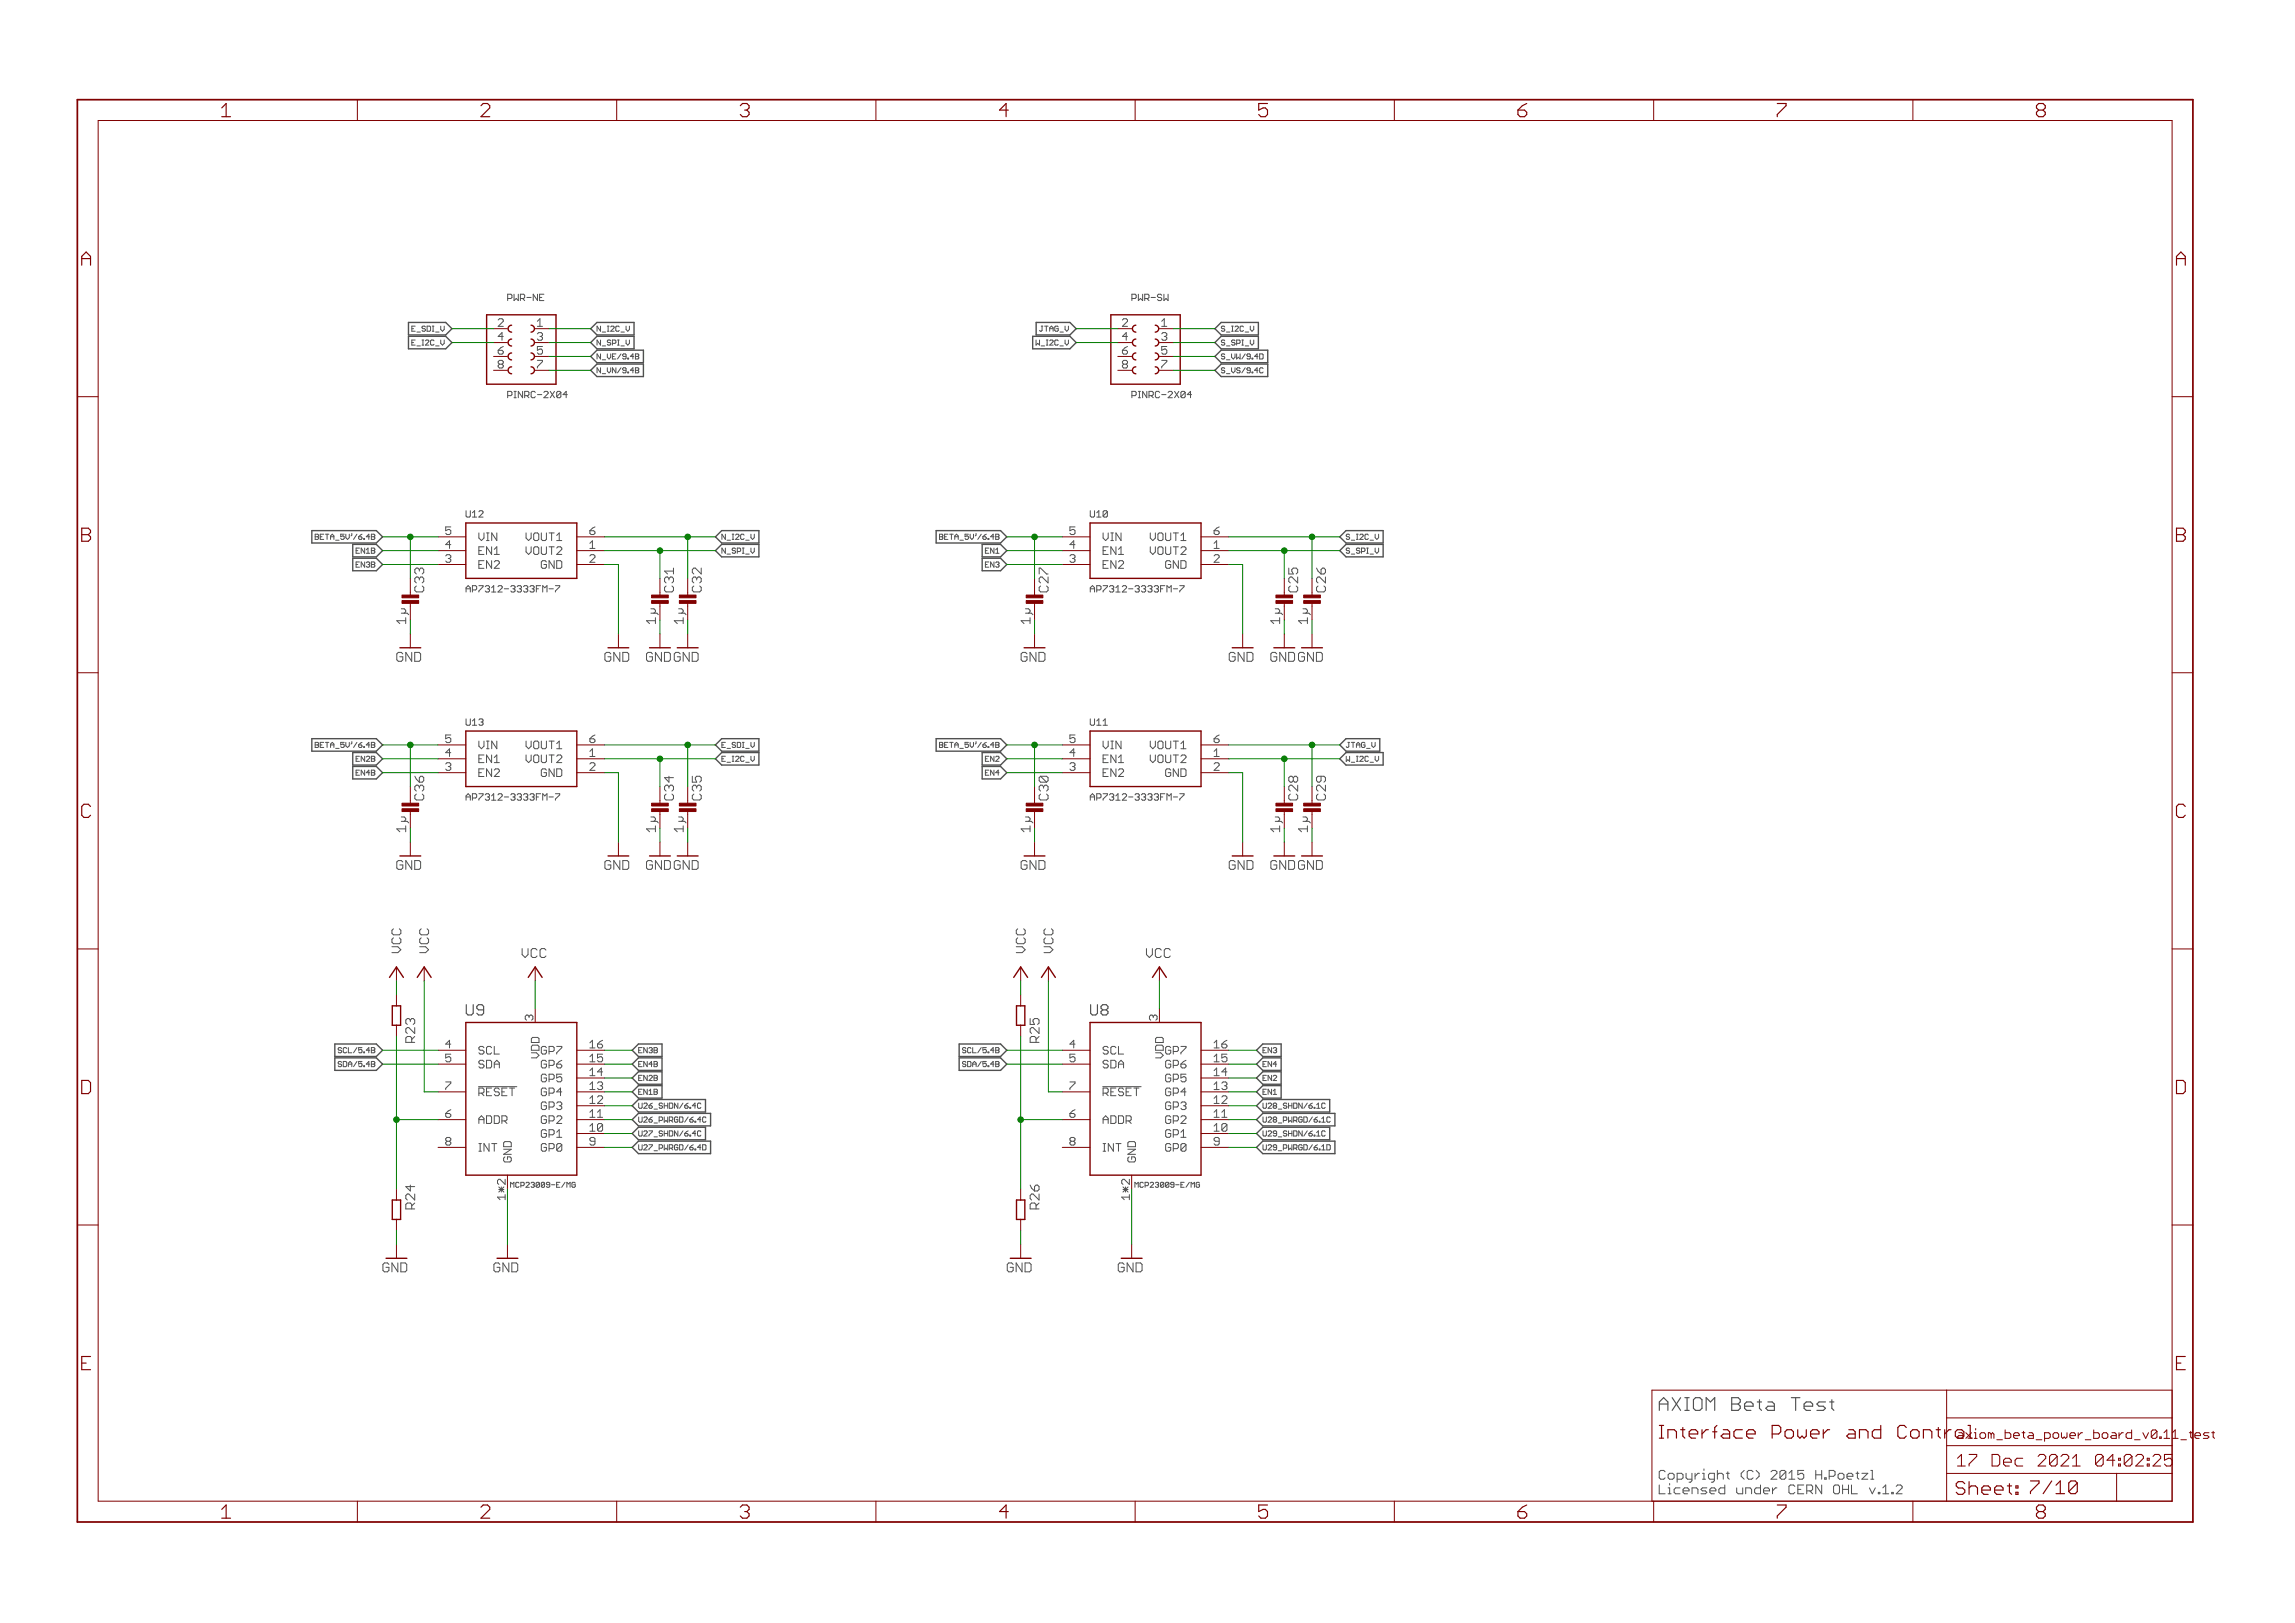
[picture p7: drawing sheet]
<svg xmlns="http://www.w3.org/2000/svg" width="420mm" height="297mm" viewBox="0 0 420 297" stroke-linecap="round" stroke-linejoin="round" font-family="sans-serif">
<defs><g id="words">
<g font-size="3.7" fill="#800000">
<text x="42" y="21.4">1</text>
<text x="89.5" y="21.4">2</text>
<text x="137" y="21.4">3</text>
<text x="184.4" y="21.4">4</text>
<text x="231.9" y="21.4">5</text>
<text x="279.3" y="21.4">6</text>
<text x="326.8" y="21.4">7</text>
<text x="374.3" y="21.4">8</text>
<text x="16.3" y="48.6">A</text>
<text x="399.8" y="48.6">A</text>
<text x="16.3" y="99.2">B</text>
<text x="399.8" y="99.2">B</text>
<text x="16.3" y="149.7">C</text>
<text x="399.8" y="149.7">C</text>
<text x="16.1" y="200.2">D</text>
<text x="399.6" y="200.2">D</text>
<text x="42" y="277.9">1</text>
<text x="89.5" y="277.9">2</text>
<text x="137" y="277.9">3</text>
<text x="184.4" y="277.9">4</text>
<text x="231.9" y="277.9">5</text>
<text x="279.3" y="277.9">6</text>
<text x="326.8" y="277.9">7</text>
<text x="374.3" y="277.9">8</text>
</g>
<text font-size="3.6" fill="#505050" x="305.2" y="258.2">AXIOM Beta Test</text>
<g font-size="3.6" fill="#800000">
<text x="305.2" y="263.3">Interface Power and Control</text>
<text x="359.5" y="273.6">Sheet: 7/10</text>
</g>
<g font-size="3.2" fill="#800000">
<text x="359.8" y="268.4">17 Dec 2021</text>
<text x="381.4" y="268.4">04:02:26</text>
</g>
<g font-size="2.9" fill="#505050">
<text x="86.8" y="185.9">U9</text>
<text x="201.1" y="185.9">U8</text>
</g>
<g font-size="2.5" fill="#505050">
<text x="79.2" y="108.4" transform="rotate(-90 79.2 108.4)">C33</text>
<text x="124.9" y="108.4" transform="rotate(-90 124.9 108.4)">C31</text>
<text x="130" y="108.4" transform="rotate(-90 130 108.4)">C32</text>
<text x="193.4" y="108.4" transform="rotate(-90 193.4 108.4)">C27</text>
<text x="239.2" y="108.4" transform="rotate(-90 239.2 108.4)">C25</text>
<text x="244.2" y="108.4" transform="rotate(-90 244.2 108.4)">C26</text>
<text x="74.1" y="121.1">GND</text>
<text x="112.2" y="121.1">GND</text>
<text x="188.4" y="121.1">GND</text>
<text x="226.5" y="121.1">GND</text>
<text x="79.2" y="146.5" transform="rotate(-90 79.2 146.5)">C36</text>
<text x="124.9" y="146.5" transform="rotate(-90 124.9 146.5)">C34</text>
<text x="130" y="146.5" transform="rotate(-90 130 146.5)">C35</text>
<text x="193.4" y="146.5" transform="rotate(-90 193.4 146.5)">C30</text>
<text x="239.2" y="146.5" transform="rotate(-90 239.2 146.5)">C28</text>
<text x="244.2" y="146.5" transform="rotate(-90 244.2 146.5)">C29</text>
<text x="74.1" y="159.2">GND</text>
<text x="112.2" y="159.2">GND</text>
<text x="188.4" y="159.2">GND</text>
<text x="226.5" y="159.2">GND</text>
<text x="75" y="174.4" transform="rotate(-90 75 174.4)">VCC</text>
<text x="80" y="174.4" transform="rotate(-90 80 174.4)">VCC</text>
<text x="96.9" y="175.3">VCC</text>
<text x="189.3" y="174.4" transform="rotate(-90 189.3 174.4)">VCC</text>
<text x="194.3" y="174.4" transform="rotate(-90 194.3 174.4)">VCC</text>
<text x="211.2" y="175.3">VCC</text>
<text x="77.5" y="190.9" transform="rotate(-90 77.5 190.9)">R23</text>
<text x="191.8" y="190.9" transform="rotate(-90 191.8 190.9)">R25</text>
<text x="77.5" y="221.3" transform="rotate(-90 77.5 221.3)">R24</text>
<text x="191.8" y="221.3" transform="rotate(-90 191.8 221.3)">R26</text>
<text x="71.5" y="232.8">GND</text>
<text x="91.9" y="232.8">GND</text>
<text x="185.8" y="232.8">GND</text>
<text x="206.1" y="232.8">GND</text>
<text x="305.2" y="270.8">Copyright (C) 2015 H.Poetzl</text>
<text x="305.2" y="273.5">Licensed under CERN OHL v.1.2</text>
</g>
<g font-size="2.5" fill="#800000">
<text x="75.9" y="114.1" transform="rotate(-90 75.9 114.1)">1µ</text>
<text x="121.6" y="114.1" transform="rotate(-90 121.6 114.1)">1µ</text>
<text x="126.6" y="114.1" transform="rotate(-90 126.6 114.1)">1µ</text>
<text x="190.1" y="114.1" transform="rotate(-90 190.1 114.1)">1µ</text>
<text x="235.9" y="114.1" transform="rotate(-90 235.9 114.1)">1µ</text>
<text x="240.9" y="114.1" transform="rotate(-90 240.9 114.1)">1µ</text>
<text x="119.8" y="121.1">GNDGND</text>
<text x="234.1" y="121.1">GNDGND</text>
<text x="75.9" y="152.2" transform="rotate(-90 75.9 152.2)">1µ</text>
<text x="121.6" y="152.2" transform="rotate(-90 121.6 152.2)">1µ</text>
<text x="126.6" y="152.2" transform="rotate(-90 126.6 152.2)">1µ</text>
<text x="190.1" y="152.2" transform="rotate(-90 190.1 152.2)">1µ</text>
<text x="235.9" y="152.2" transform="rotate(-90 235.9 152.2)">1µ</text>
<text x="240.9" y="152.2" transform="rotate(-90 240.9 152.2)">1µ</text>
<text x="119.8" y="159.2">GNDGND</text>
<text x="234.1" y="159.2">GNDGND</text>
</g>
<g font-size="2.3" fill="#800000">
<text x="359.8" y="263.3">axiom_beta_power_board_v0.11</text>
<text x="397.8" y="263.3">_test</text>
</g>
<g font-size="2.1" fill="#505050">
<text x="92.7" y="59.8">2</text>
<text x="207" y="59.8">2</text>
<text x="92.7" y="64.9">6</text>
<text x="207" y="64.9">6</text>
<text x="92.7" y="67.4">8</text>
<text x="99.8" y="67.4">7</text>
<text x="207" y="67.4">8</text>
<text x="214.1" y="67.4">7</text>
<text x="89.1" y="99">VIN</text>
<text x="89.1" y="101.5">EN1</text>
<text x="97.4" y="99">VOUT1</text>
<text x="97.4" y="101.5">VOUT2</text>
<text x="203.4" y="99">VIN</text>
<text x="203.4" y="101.5">EN1</text>
<text x="211.7" y="99">VOUT1</text>
<text x="211.7" y="101.5">VOUT2</text>
<text x="89.1" y="104.1">EN2</text>
<text x="99.8" y="104.1">GND</text>
<text x="203.4" y="104.1">EN2</text>
<text x="214.1" y="104.1">GND</text>
<text x="89.1" y="137.1">VIN</text>
<text x="97.4" y="137.1">VOUT1</text>
<text x="203.4" y="137.1">VIN</text>
<text x="211.7" y="137.1">VOUT1</text>
<text x="89.1" y="139.6">EN1</text>
<text x="89.1" y="142.2">EN2</text>
<text x="97.4" y="139.6">VOUT2</text>
<text x="99.8" y="142.2">GND</text>
<text x="203.4" y="139.6">EN1</text>
<text x="203.4" y="142.2">EN2</text>
<text x="211.7" y="139.6">VOUT2</text>
<text x="214.1" y="142.2">GND</text>
<text x="99.1" y="186.8" transform="rotate(-90 99.1 186.8)">3</text>
<text x="109.4" y="191.9">16</text>
<text x="213.4" y="186.8" transform="rotate(-90 213.4 186.8)">3</text>
<text x="223.7" y="191.9">16</text>
<text x="89.1" y="193">SCL</text>
<text x="89.1" y="195.5">SDA</text>
<text x="100.2" y="194.2" transform="rotate(-90 100.2 194.2)">VDD</text>
<text x="100.5" y="195.5">GP6</text>
<text x="100.5" y="193">GP7</text>
<text x="109.4" y="196.9">14</text>
<text x="109.4" y="194.4">15</text>
<text x="203.4" y="193">SCL</text>
<text x="203.4" y="195.5">SDA</text>
<text x="214.5" y="194.2" transform="rotate(-90 214.5 194.2)">VDD</text>
<text x="214.7" y="195.5">GP6</text>
<text x="214.7" y="193">GP7</text>
<text x="223.7" y="196.9">14</text>
<text x="223.7" y="194.4">15</text>
<text x="89.1" y="200.6">RESET</text>
<text x="100.5" y="203.1">GP3</text>
<text x="100.5" y="200.6">GP4</text>
<text x="100.5" y="198">GP5</text>
<text x="109.4" y="202">12</text>
<text x="109.4" y="199.5">13</text>
<text x="203.4" y="200.6">RESET</text>
<text x="214.7" y="203.1">GP3</text>
<text x="214.7" y="200.6">GP4</text>
<text x="214.7" y="198">GP5</text>
<text x="223.7" y="202">12</text>
<text x="223.7" y="199.5">13</text>
<text x="89.1" y="205.7">ADDR</text>
<text x="100.5" y="208.2">GP1</text>
<text x="100.5" y="205.7">GP2</text>
<text x="109.4" y="207.1">10</text>
<text x="109.4" y="204.6">11</text>
<text x="203.4" y="205.7">ADDR</text>
<text x="214.7" y="208.2">GP1</text>
<text x="214.7" y="205.7">GP2</text>
<text x="223.7" y="207.1">10</text>
<text x="223.7" y="204.6">11</text>
<text x="89.1" y="210.7">INT</text>
<text x="95.2" y="212.7" transform="rotate(-90 95.2 212.7)">GND</text>
<text x="100.5" y="210.7">GP0</text>
<text x="203.4" y="210.7">INT</text>
<text x="209.4" y="212.7" transform="rotate(-90 209.4 212.7)">GND</text>
<text x="214.7" y="210.7">GP0</text>
</g>
<g font-size="2.1" fill="#800000">
<text x="94" y="219.2" transform="rotate(-90 94 219.2)">1*2</text>
<text x="208.3" y="219.2" transform="rotate(-90 208.3 219.2)">1*2</text>
</g>
<g font-size="1.8" fill="#505050">
<text x="94.4" y="55.1">PWR-NE</text>
<text x="208.7" y="55.1">PWR-SW</text>
<text x="94.4" y="72.8">PINRC-2X04</text>
<text x="208.7" y="72.8">PINRC-2X04</text>
<text x="86.8" y="94.7">U12</text>
<text x="201.1" y="94.7">U10</text>
<text x="86.8" y="108.4">AP7312-3333FM-7</text>
<text x="201.1" y="108.4">AP7312-3333FM-7</text>
<text x="86.8" y="132.8">U13</text>
<text x="201.1" y="132.8">U11</text>
<text x="86.8" y="146.5">AP7312-3333FM-7</text>
<text x="201.1" y="146.5">AP7312-3333FM-7</text>
</g>
<g font-size="1.4" fill="#505050">
<text x="77.4" y="60.7">E_SDI_V</text>
<text x="77.5" y="63.2">E_I2C_V</text>
<text x="110.8" y="65.7">N_VE/9.4B</text>
<text x="110.8" y="63.2">N_SPI_V</text>
<text x="110.8" y="60.7">N_I2C_V</text>
<text x="191.2" y="63.2">W_I2C_V</text>
<text x="192.3" y="60.7">JTAG_V</text>
<text x="225.1" y="65.7">S_VW/9.4D</text>
<text x="225.1" y="63.2">S_SPI_V</text>
<text x="225.1" y="60.7">S_I2C_V</text>
<text x="110.8" y="68.3">N_VN/9.4B</text>
<text x="225.1" y="68.3">S_VS/9.4C</text>
<text x="60" y="98.8">BETA_5V'/6.4B</text>
<text x="66.6" y="101.3">EN1B</text>
<text x="133.6" y="101.3">N_SPI_V</text>
<text x="133.6" y="98.8">N_I2C_V</text>
<text x="174.3" y="98.8">BETA_5V'/6.4B</text>
<text x="181.8" y="101.3">EN1</text>
<text x="247.9" y="101.3">S_SPI_V</text>
<text x="247.9" y="98.8">S_I2C_V</text>
<text x="66.6" y="103.8">EN3B</text>
<text x="181.8" y="103.8">EN3</text>
<text x="60" y="136.8">BETA_5V'/6.4B</text>
<text x="133.6" y="136.8">E_SDI_V</text>
<text x="174.3" y="136.8">BETA_5V'/6.4B</text>
<text x="247.9" y="136.8">JTAG_V</text>
<text x="66.6" y="141.9">EN4B</text>
<text x="66.6" y="139.4">EN2B</text>
<text x="133.6" y="139.4">E_I2C_V</text>
<text x="181.8" y="141.9">EN4</text>
<text x="181.8" y="139.4">EN2</text>
<text x="247.9" y="139.4">W_I2C_V</text>
<text x="63.7" y="195.3">SDA/5.4B</text>
<text x="64" y="192.7">SCL/5.4B</text>
<text x="118.4" y="192.7">EN3</text>
<text x="118.4" y="195.3">EN4</text>
<text x="118.4" y="197.8">EN2</text>
<text x="178" y="195.3">SDA/5.4B</text>
<text x="178.3" y="192.7">SCL/5.4B</text>
<text x="232.7" y="192.7">EN</text>
<text x="232.7" y="195.3">EN</text>
<text x="232.7" y="197.8">EN</text>
<text x="118.4" y="200.3">EN1</text>
<text x="118.4" y="202.9">U26_SHDN/6.4C</text>
<text x="232.7" y="200.3">EN</text>
<text x="232.7" y="202.9">U28_SHDN/6.1C</text>
<text x="118.4" y="208">U27_SHDN/6.4C</text>
<text x="118.4" y="205.4">U26_PWRGD/6.4</text>
<text x="232.7" y="208">U29_SHDN/6.1C</text>
<text x="232.7" y="205.4">U28_PWRGD/6.1</text>
<text x="118.4" y="210.5">U27_PWRGD/6.4</text>
<text x="232.7" y="210.5">U29_PWRGD/6.1</text>
<text x="95.3" y="217.4">MCP23009-E/MG</text>
<text x="209.5" y="217.4">MCP23009-E/MG</text>
</g>
</g></defs>
<path d="M85.4 183.9v1.5l.3 .4h.6M199.7 183.9v1.5l.3 .4h.6M303.8 257h1.6M304.6 255.8l-.8 .8v1.5" fill="none" stroke="#505050" stroke-width=".21"/>
<g fill="none" stroke="#505050" stroke-width=".18">
<path d="M76 59.7h-.6v.9h.6M91.2 58.6l.2-.3h.5l.2 .3M92.1 58.8l-.9 .9h.9M92.9 54.6h.6l.2-.2v-.4l-.2-.2h-.6v1.2M98.4 58.8l.4-.5v1.4M98.4 59.7h.9M109.9 59.7v.9l-.6-.9v.9M190.6 59.7h.3M190.8 59.7v.8l-.2 .1-.3-.1M191.2 59.7h.7M191.6 59.7v.9M205.5 58.6l.2-.3h.5l.2 .3"/>
<path d="M206.4 58.8l-.9 .9h.9M207.2 54.6h.6l.2-.2v-.4l-.2-.2h-.6v1.2M212.7 59.7h.9M212.7 58.8l.4-.5v1.4M224.2 59.8l-.1-.1h-.3l-.2 .1 .2 .4h.3l.1 .1-.1 .3h-.3l-.2-.1M75.4 62.7h.3M75.4 60.2h.3M76 62.2h-.6v1h.6M76.3 63.3h.7M76.3 60.8h.7M91.2 64.1v.5l.2 .2h.5l.2-.2M91.2 64.1h.7l.2 .2"/>
<path d="M91.4 66.7l-.2 .2v.2l.2 .3h.5l.2-.3M91.4 66.7h.5M91.9 66.7l.2 .2M92.1 61.6h-.9l.7-.7v1.4M92.1 66.2l-.2-.2h-.5l-.2 .2v.2l.2 .3M92.1 63.4l-.4 .2-.5 .5M92.1 66.4l-.2 .3M92.9 72.4h.6l.2-.2v-.4l-.2-.2h-.6v1.2M98.4 61.1l.2-.2h.5l.2 .2v.2l-.2 .3M98.4 66h.9M98.8 61.6h.3M99.1 61.6l.2 .2v.2l-.2 .3h-.5l-.2-.3"/>
<path d="M99.3 63.4h-.9v.7l.7-.2 .2 .2v.5l-.2 .2h-.5l-.2-.2M99.3 66.2l-.9 .9v.3M109.9 62.2v1l-.6-1v1M109.9 64.8v.9l-.6-.9v.9M109.9 67.3v.9l-.6-.9v.9M110.3 65.8h.6M110.3 68.4h.6M110.3 63.3h.6M110.3 60.8h.6M189.7 62.2v1l.3-.4 .3 .4v-1M190.6 63.3h.6M205.5 64.1v.5l.2 .2h.5l.2-.2"/>
<path d="M205.5 64.1h.7l.2 .2M205.7 66.7l-.2 .2v.2l.2 .3h.5l.2-.3M205.7 66.7h.5M206.2 66.7l.2 .2M206.4 61.6h-.9l.7-.7v1.4M206.4 66.2l-.2-.2h-.5l-.2 .2v.2l.2 .3M206.4 63.4l-.4 .2-.5 .5M206.4 66.4l-.2 .3M207.2 72.4h.6l.2-.2v-.4l-.2-.2h-.6v1.2M212.7 61.1l.2-.2h.5l.2 .2v.2l-.2 .3M212.7 66h.9M213.1 61.6h.3"/>
<path d="M213.4 61.6l.2 .2v.2l-.2 .3h-.5l-.2-.3M213.6 63.4h-.9v.7l.7-.2 .2 .2v.5l-.2 .2h-.5l-.2-.2M213.6 66.2l-.9 .9v.3M224.2 64.9l-.1-.1h-.3l-.2 .1 .2 .3h.3l.1 .2-.1 .3h-.3l-.2-.1M224.2 62.4l-.1-.2h-.3l-.2 .2 .2 .3h.3l.1 .1-.1 .4h-.3l-.2-.2M224.2 67.5l-.1-.2h-.3l-.2 .2 .2 .3h.3l.1 .1-.1 .3h-.3l-.2-.1M224.5 65.8h.7M224.5 68.4h.7M224.5 63.3h.7M224.5 60.8h.7M57.7 97.8h.5l.1 .1-.1 .3 .1 .4-.1 .1h-.5zM57.7 98.2h.5"/>
<path d="M58.6 98.2h.3M59.3 97.8h-.7v.9h.7M59.6 97.8h.6M82.5 99.7h-.9l.7-.7v1.4M82.5 96.4h-.9v.7l.5-.2h.2l.2 .2v.5l-.2 .2h-.5l-.2-.2M85.3 93.5v.9l.2 .2h.4l.2-.2v-.9M87.7 97.5v1l.4 .4 .5-.4M96.3 97.5v1l.5 .4M108 97.1h.7l.2 .3v.2l-.2 .2h-.5l-.2-.2zM108 99.4l.5-.4v1.4M108.9 96.4l-.4 .3-.5 .4M132.8 97.8v.9l-.6-.9v.9"/>
<path d="M133.1 98.9h.6M172 97.8h.5l.1 .1-.1 .3 .1 .4-.1 .1h-.5zM172 98.2h.5M172.9 98.2h.3M173.5 97.8h-.6v.9h.6M173.9 97.8h.6M196.8 96.4h-.9v.7l.4-.2h.3l.2 .2v.5l-.2 .2h-.5l-.2-.2M196.8 99.7h-.9l.7-.7v1.4M199.6 93.5v.9l.2 .2h.4l.2-.2v-.9M202 97.5v1l.4 .4 .5-.4M210.6 97.5v1l.5 .4M222.3 97.1h.7l.2 .3v.2l-.2 .2h-.5l-.2-.2z"/>
<path d="M222.3 99.4l.4-.4v1.4M223.2 96.4l-.5 .3-.4 .4M247.1 97.9l-.2-.1h-.3l-.1 .3 .1 .1h.3l.2 .4-.2 .1h-.3l-.1-.1M247.4 98.9h.6M65.2 100.8h.3M65.2 103.3h.3M65.8 102.8h-.6v1h.6M65.8 100.3h-.6v1h.6M66.1 101.3v-1l.7 1M66.1 103.8v-1l.7 1M73.5 119.4h-.6l-.3 .3v1.1l.3 .2h.6M74.3 113.6h-1.7l.6 .5"/>
<path d="M76.2 107.3l-.3 .2v.6l.3 .2h1.1M76.5 105.6h-.3l-.3 .3v.5l.3 .3M76.5 104h-.3l-.3 .2v.6l.3 .3M81.6 101.7l.2-.2h.5l.2 .2v.3l-.2 .2M82.1 102.2h.2M82.3 102.2l.2 .2v.3l-.2 .2h-.5l-.2-.2M85.3 108.4v-.8l.4-.4 .4 .4v.8M85.3 107.8h.8M87.7 100.8h.4M87.7 103.3h.4M88.6 100.1h-.9v1.4h.9M88.6 102.6h-.9v1.4h.9"/>
<path d="M96.3 100.1v.9l.5 .5M99.3 102.6l-.2 .2v1l.2 .2M108 101.7l.2-.2h.5l.2 .2v.3l-.9 .9h.9M108 100.4h.9M111.6 119.4h-.6l-.3 .3v1.1l.3 .2h.6M119.2 119.4h-.6l-.2 .3M120 113.6h-1.6l.5 .5M121.9 107.3l-.2 .2v.6l.2 .2h1.1M122.2 105.6h-.3l-.2 .3v.5l.2 .3M123.3 104.5h-1.6l.5 .6M125.1 113.6h-1.7l.6 .5M127 107.3l-.3 .2v.6l.3 .2h1.1"/>
<path d="M127.3 105.6h-.3l-.3 .3v.5l.3 .3M127.3 104h-.3l-.3 .2v.6l.3 .3M132.8 100.3v1l-.6-1v1M133.1 101.4h.6M180.4 100.8h.3M180.4 103.3h.3M181 102.8h-.6v1h.6M181 100.3h-.6v1h.6M181.4 101.3v-1l.6 1M181.4 103.8v-1l.6 1M187.7 119.4h-.5l-.3 .3v1.1l.3 .2h.5M188.6 113.6h-1.7l.6 .5"/>
<path d="M190.2 105.1v-1.1h.3l1.1 1.1M190.5 107.3l-.3 .2v.6l.3 .2h1.1M190.8 105.6h-.3l-.3 .3v.5l.3 .3M195.9 101.7l.2-.2h.5l.2 .2v.3l-.2 .2M196.3 102.2h.3M196.6 102.2l.2 .2v.3l-.2 .2h-.5l-.2-.2M199.6 107.8h.8M199.6 108.4v-.8l.4-.4 .4 .4v.8M202 100.8h.4M202 103.3h.4M202.9 100.1h-.9v1.4h.9M202.9 102.6h-.9v1.4h.9"/>
<path d="M210.6 100.1v.9l.5 .5M213.6 102.6l-.2 .2v1l.2 .2M222.3 101.7l.2-.2h.5l.2 .2v.3l-.9 .9h.9M222.3 100.4h.9M225.8 119.4h-.5l-.3 .3v1.1l.3 .2h.5M233.5 119.4h-.6l-.2 .3M234.3 113.6h-1.7l.6 .5M235.9 104v1.1h.9M236.2 107.3l-.3 .2v.6l.3 .2h1.1M236.5 105.6h-.3l-.3 .3v.5l.3 .3M239.4 113.6h-1.7l.6 .5M241 104l.3 .5 .6 .6"/>
<path d="M241.3 107.3l-.3 .2v.6l.3 .2h1.1M241.6 105.6h-.3l-.3 .3v.5l.3 .3M247.1 100.5l-.2-.2h-.3l-.1 .3 .1 .2h.3l.2 .3-.2 .2h-.3l-.1-.2M247.4 101.4h.6M57.7 135.9h.5l.1 .1-.1 .3 .1 .4-.1 .1h-.5zM57.7 136.3h.5M58.6 136.3h.3M59.3 135.9h-.7v.9h.7M59.6 135.9h.6M65.2 138.9h.3M65.8 138.4h-.6v.9h.6M66.1 139.3v-.9l.7 .9"/>
<path d="M73.2 120.2h.5M81.6 139.8l.2-.2h.5l.2 .2v.3l-.2 .2M82.5 137.8h-.9l.7-.7v1.4M82.5 134.5h-.9v.7l.5-.2h.2l.2 .2v.5l-.2 .2h-.5l-.2-.2M85.3 131.6v.9l.2 .2h.4l.2-.2v-.9M87.7 135.6v1l.4 .4 .5-.4M87.7 138.9h.4M88.6 138.2h-.9v1.4h.9M96.3 135.6v1l.5 .4M96.3 138.2v.9l.5 .5M108 135.2h.7l.2 .2v.3l-.2 .2h-.5l-.2-.2zM108 139.8l.2-.2h.5l.2 .2v.3l-.9 .9h.9"/>
<path d="M108 137.5l.5-.4v1.4M108 138.5h.9M108.9 134.5l-.4 .2-.5 .5M111.3 120.2h.5M118.4 120.8l.2 .2h.6M118.9 120.2h.5M132.2 138.9h.3M132.2 136.3h.3M132.8 138.4h-.6v.9h.6M132.8 135.9h-.6v.9h.6M133.1 139.5h.6M133.1 137h.6"/>
<path d="M172 135.9h.5l.1 .1-.1 .3 .1 .4-.1 .1h-.5zM172 136.3h.5M172.9 136.3h.3M173.5 135.9h-.6v.9h.6M173.9 135.9h.6M180.4 138.9h.3M181 138.4h-.6v.9h.6M181.4 139.3v-.9l.6 .9M187.5 120.2h.5M195.9 139.8l.2-.2h.5l.2 .2v.3l-.2 .2M196.8 134.5h-.9v.7l.4-.2h.3l.2 .2v.5l-.2 .2h-.5l-.2-.2M196.8 137.8h-.9l.7-.7v1.4"/>
<path d="M199.6 131.6v.9l.2 .2h.4l.2-.2v-.9M202 138.9h.4M202 135.6v1l.4 .4 .5-.4M202.9 138.2h-.9v1.4h.9M210.6 135.6v1l.5 .4M210.6 138.2v.9l.5 .5M222.3 135.2h.7l.2 .2v.3l-.2 .2h-.5l-.2-.2zM222.3 139.8l.2-.2h.5l.2 .2v.3l-.9 .9h.9M222.3 138.5h.9M222.3 137.5l.4-.4v1.4M223.2 134.5l-.5 .2-.4 .5M225.6 120.2h.5"/>
<path d="M232.7 120.8l.2 .2h.6M233.2 120.2h.5M246.5 138.4v.9l.3-.3 .3 .3v-.9M246.8 135.9h.3M246.9 135.9v.8l-.1 .1-.3-.1M247.4 139.5h.6M65.2 141.4h.3M65.8 140.9h-.6v1h.6M66.1 141.9v-1l.7 1M73.2 158.3h.5M73.5 157.5h-.6l-.3 .3v1.1l.3 .2h.6M74.3 151.7h-1.7l.6 .5"/>
<path d="M75.9 142.1l.3 .5 .6 .6M76.2 145.3l-.3 .3v.6l.3 .2h1.1M76.5 143.7h-.3l-.3 .3v.5l.3 .3M82.1 140.3h.2M82.3 140.3l.2 .2v.3l-.2 .2h-.5l-.2-.2M85.3 146.5v-.8l.4-.4 .4 .4v.8M85.3 145.9h.8M87.7 141.4h.4M88.6 140.7h-.9v1.4h.9M99.3 140.7l-.2 .2v1l.2 .2M111.3 158.3h.5M111.6 157.5h-.6l-.3 .3v1.1l.3 .2h.6"/>
<path d="M118.4 158.9l.2 .2h.6M118.9 158.3h.5M119.2 157.5h-.6l-.2 .3M120 151.7h-1.6l.5 .5M121.9 145.3l-.2 .3v.6l.2 .2h1.1M122.2 143.7h-.3l-.2 .3v.5l.2 .3M123.3 142.3h-1.6l.8 .9M125.1 151.7h-1.7l.6 .5M126.7 142.1v1.1h.9M127 145.3l-.3 .3v.6l.3 .2h1.1M127.3 143.7h-.3l-.3 .3v.5l.3 .3M180.4 141.4h.3"/>
<path d="M181 140.9h-.6v1h.6M181.4 141.9v-1l.6 1M187.5 158.3h.5M187.7 157.5h-.5l-.3 .3v1.1l.3 .2h.5M188.6 151.7h-1.7l.6 .5M190.2 142.3l.3-.2 1.1 1.1h-1.1l-.3-.3zM190.5 145.3l-.3 .3v.6l.3 .2h1.1M190.5 142.1h1.1M190.8 143.7h-.3l-.3 .3v.5l.3 .3M196.3 140.3h.3M196.6 140.3l.2 .2v.3l-.2 .2h-.5l-.2-.2M199.6 145.9h.8"/>
<path d="M199.6 146.5v-.8l.4-.4 .4 .4v.8M202 141.4h.4M202.9 140.7h-.9v1.4h.9M213.6 140.7l-.2 .2v1l.2 .2M225.6 158.3h.5M225.8 157.5h-.5l-.3 .3v1.1l.3 .2h.5M232.7 158.9l.2 .2h.6M233.2 158.3h.5M233.5 157.5h-.6l-.2 .3M234.3 151.7h-1.7l.6 .5M236.2 145.3l-.3 .3v.6l.3 .2h1.1M236.5 143.7h-.3l-.3 .3v.5l.3 .3"/>
<path d="M236.5 142.1h-.3l-.3 .2v.6l.3 .3h.3M239.4 151.7h-1.7l.6 .5M241.3 145.3l-.3 .3v.6l.3 .2h1.1M241.6 143.7h-.3l-.3 .3v.5l.3 .3M242.4 142.1h-1.1l-.3 .2v.6l.3 .3h.3M71.8 174.3h1M71.8 173.3h1M72 171.6l-.2 .3v.5l.2 .3h1.1M72 170l-.2 .3v.5l.2 .3h1.1M76.8 174.3h1.1M76.8 173.3h1.1M77.1 171.6l-.3 .3v.5l.3 .3h1.1"/>
<path d="M77.1 170l-.3 .3v.5l.3 .3h1.1M95.6 173.6v1.1l.5 .5M186.1 174.3h1M186.1 173.3h1M186.3 171.6l-.2 .3v.5l.2 .3h1.1M186.3 170l-.2 .3v.5l.2 .3h1.1M191.1 174.3h1.1M191.1 173.3h1.1M191.4 171.6l-.3 .3v.5l.3 .3h1.1M191.4 170l-.3 .3v.5l.3 .3h1.1M209.9 173.6v1.1l.5 .5M62.5 191.9l-.1-.2h-.3l-.2 .3 .2 .2h.3l.1 .3-.1 .2h-.3l-.2-.2"/>
<path d="M62.5 194.4l-.1-.1h-.3l-.2 .3 .2 .2h.3l.1 .3-.1 .1h-.3l-.2-.1M63.3 194.3h-.5v.9h.5M63.5 191.9l-.2-.2h-.3l-.2 .2v.6l.2 .2 .5-.2M74.8 186.4h-.2l-.3 .3v.5l.3 .3M74.8 188.1h-.2l-.3 .2v.6l.3 .2M75.1 189.7h-.5l-.3 .3v.8h1.6M81.6 198h.9v.2l-.9 1v.2M82.5 192.9h-.9v.7l.5-.2h.2l.2 .2v.5l-.2 .2h-.5l-.2-.2M82.5 191.1h-.9l.7-.7v1.4M87.6 198.9h7M87.7 192.7l.2 .2h.5l.2-.2M87.7 195.2l.2 .3h.5l.2-.3"/>
<path d="M88.6 191.7l-.2-.2h-.5l-.2 .2v.3l.2 .2h.5l.2 .2M88.6 194.3l-.2-.2h-.5l-.2 .2v.2l.2 .3h.5l.2 .2M88.6 199.4l-.2-.3h-.7v1.4M88.6 199.8l-.2 .3h-.7M96.9 186l-.3-.2h-.2l-.2 .2v.5l.2 .2M97.3 193.6h.9M97.3 192.7h.9M98.4 191.3h-.9l-.2 .2v.7h1.4M98.4 189.9h-.9l-.2 .2v.7h1.4M99.1 194.3v.9l.2 .3h.5l.2-.3M99.6 199.8h.4M99.6 197.3h.4"/>
<path d="M100 199.4l-.2-.3h-.5l-.2 .3v.9l.2 .2h.5l.2-.2M100 196.8l-.2-.2h-.5l-.2 .2v1l.2 .2h.5l.2-.2M108 194.3h.9M108 190.9l.5-.5v1.4M108 193.4l.5-.5v1.4M108 195.9l.5-.4v1.4M108 198.5l.5-.5v1.4M108 199.4h.9M108 196.9h.9M108 191.8h.9M116.9 192.2h.3M116.9 194.8h.3"/>
<path d="M116.9 199.8h.3M116.9 197.3h.3M117.6 191.7h-.7v1h.7M117.6 194.3h-.7v.9h.7M117.6 196.8h-.7v1h.7M117.6 199.3h-.7v1h.7M117.9 192.7v-1l.6 1M117.9 195.2v-.9l.6 .9M117.9 197.8v-1l.6 1M176.8 191.9l-.1-.2h-.3l-.2 .3 .2 .2h.3l.1 .3-.1 .2h-.3l-.2-.2M176.8 194.4l-.1-.1h-.3l-.2 .3 .2 .2h.3l.1 .3-.1 .1h-.3l-.2-.1M177.6 194.3h-.5v.9h.5"/>
<path d="M177.8 191.9l-.2-.2h-.3l-.2 .2v.6l.2 .2h.3l.2-.2M188.6 186.4v1.1h.8M189.1 188.1h-.3l-.2 .2v.6l.2 .2M189.4 189.7h-.6l-.2 .3v.8h1.6M195.9 198h.9v.2l-.9 1v.2M196.8 192.9h-.9v.7l.4-.2h.3l.2 .2v.5l-.2 .2h-.5l-.2-.2M196.8 191.1h-.9l.7-.7v1.4M201.9 198.9h7M202 192.7l.2 .2h.4l.3-.2M202 195.2l.2 .3h.4l.3-.3M202.9 191.7l-.3-.2h-.4l-.2 .2v.3l.2 .2h.4l.3 .2M202.9 199.4l-.3-.3h-.6v1.4"/>
<path d="M202.9 199.8l-.3 .3h-.6M202.9 194.3l-.3-.2h-.4l-.2 .2v.2l.2 .3h.4l.3 .2M211.1 186l-.2-.2h-.2l-.3 .2v.5l.3 .2M211.6 193.6h.9M211.6 192.7h.9M212.7 191.3h-.9l-.2 .2v.7h1.4M212.7 189.9h-.9l-.2 .2v.7h1.4M213.4 194.3v.9l.2 .3h.5l.2-.3M213.9 199.8h.4M213.9 197.3h.4M214.3 199.4l-.2-.3h-.5l-.2 .3v.9l.2 .2h.5l.2-.2M214.3 196.8l-.2-.2h-.5l-.2 .2v1l.2 .2h.5l.2-.2"/>
<path d="M222.3 194.3h.9M222.3 199.4h.9M222.3 196.9h.9M222.3 191.8h.9M222.3 190.9l.4-.5v1.4M222.3 193.4l.4-.5v1.4M222.3 195.9l.4-.4v1.4M222.3 198.5l.4-.5v1.4M231.2 192.2h.3M231.2 194.8h.3M231.2 199.8h.3M231.2 197.3h.3"/>
<path d="M231.8 191.7h-.6v1h.6M231.8 194.3h-.6v.9h.6M231.8 196.8h-.6v1h.6M231.8 199.3h-.6v1h.6M232.2 192.7v-1l.6 1M232.2 195.2v-.9l.6 .9M232.2 197.8v-1l.6 1M74.8 218.5h-.2l-.3 .3v.6l.3 .2M75.9 217.2h-1.6l.8 .8M81.6 203.8h.7l.2 .2v.3l-.2 .2h-.5l-.2-.2zM81.8 208.9l-.2-.3v-.2l.2-.2h.5l.2 .2v.2l-.2 .3M81.8 208.9l-.2 .2v.2l.2 .3h.5l.2-.3v-.2l-.2-.2"/>
<path d="M81.8 208.9h.5M82.5 203.1l-.4 .2-.5 .5M87.7 204.9h.9M87.7 210.7h.4M87.7 209.3h.4M87.9 209.3v1.4M88.1 200.1l.5 .4M88.6 204.7l-.5-.5-.4 .5v.9M91.3 217.2l.9 1M91.3 217.7h.9M91.3 216.8l-.2-.3v-.4l.2-.3h.2l1 1M92.2 210.3h1.4l-1.4 1h1.4"/>
<path d="M92.2 209.9h1.4M92.2 217.2l-.9 1M92.4 211.7l-.2 .3v.4l.2 .3h1M92.5 219.1h-1.4l.4 .5M94.6 216.4h.3l.1 .1M95 217.1l-.1 .2h-.3M99.6 204.9h.4M99.6 210h.4M99.6 207.5h.4M99.6 202.4h.4M100 209.5l-.2-.2h-.5l-.2 .2v1l.2 .2h.5l.2-.2M100 207l-.2-.2h-.5l-.2 .2v.9l.2 .3h.5l.2-.3"/>
<path d="M100 201.9l-.2-.2h-.5l-.2 .2v.9l.2 .3h.5l.2-.3M100 204.4l-.2-.2h-.5l-.2 .2v1l.2 .2h.5l.2-.2M108 204.5h.9M108 206.1l.5-.5v1.4M108 201l.5-.4v1.4M108 203.6l.5-.5v1.4M108 207h.9M108 202h.9M108.9 208.9h-.7l-.2-.3v-.2l.2-.2h.5l.2 .2v.9l-.2 .3h-.5l-.2-.3M116.9 201.9v.8l.2 .1h.3l.2-.1v-.8M116.9 204.4v.8l.2 .2h.3l.2-.2v-.8M116.9 207v.8l.2 .1h.3l.2-.1v-.8"/>
<path d="M116.9 209.5v.8l.2 .2h.3l.2-.2v-.8M117.9 200.3v-1l.6 1M118 209.5l-.1 .2M118 207l-.1 .1M118 204.4l-.1 .2M118 201.9l-.1 .2M118.5 209.8l-.6 .7h.6M118.5 207.3l-.6 .6h.6M118.5 204.7l-.6 .7h.6M118.5 202.2l-.6 .6h.6M188.6 216.9l.2 .5 .6 .6M189.1 218.5h-.3l-.2 .3v.6l.2 .2"/>
<path d="M195.9 203.8h.7l.2 .2v.3l-.2 .2h-.5l-.2-.2zM196.1 208.9l-.2-.3v-.2l.2-.2h.5l.2 .2v.2l-.2 .3M196.1 208.9l-.2 .2v.2l.2 .3h.5l.2-.3v-.2l-.2-.2M196.1 208.9h.5M196.8 203.1l-.5 .2-.4 .5M202 204.9h.9M202 210.7h.4M202 209.3h.4M202.2 209.3v1.4M202.4 200.1l.5 .4M202.9 204.7l-.5-.5-.4 .5v.9M205.6 217.7h.9"/>
<path d="M205.6 216.8l-.2-.3v-.4l.2-.3h.2l1 1M205.6 217.2l.9 1M206.5 210.3h1.4l-1.4 1h1.4M206.5 209.9h1.4M206.5 217.2l-.9 1M206.7 211.7l-.2 .3v.4l.2 .3h.9M206.8 219.1h-1.4l.4 .5M208.9 216.4h.3l.1 .1M209.3 217.1l-.1 .2h-.3M213.9 204.9h.4M213.9 210h.4M213.9 207.5h.4"/>
<path d="M213.9 202.4h.4M214.3 209.5l-.2-.2h-.5l-.2 .2v1l.2 .2h.5l.2-.2M214.3 207l-.2-.2h-.5l-.2 .2v.9l.2 .3h.5l.2-.3M214.3 204.4l-.2-.2h-.5l-.2 .2v1l.2 .2h.5l.2-.2M214.3 201.9l-.2-.2h-.5l-.2 .2v.9l.2 .3h.5l.2-.3M222.3 204.5h.9M222.3 207h.9M222.3 202h.9M222.3 206.1l.4-.5v1.4M222.3 201l.4-.4v1.4M222.3 203.6l.4-.5v1.4M223.2 208.9h-.7l-.2-.3v-.2l.2-.2h.5l.2 .2v.9l-.2 .3h-.5l-.2-.3"/>
<path d="M231.2 201.9v.8l.2 .1h.3l.1-.1v-.8M231.2 204.4v.8l.2 .2h.3l.1-.2v-.8M231.2 207v.8l.2 .1h.3l.1-.1v-.8M231.2 209.5v.8l.2 .2h.3l.1-.2v-.8M232.2 200.3v-1l.6 1M232.6 209.5h-.3l-.1 .2M232.6 207h-.3l-.1 .1M232.6 204.4h-.3l-.1 .2M232.6 201.9h-.3l-.1 .2M232.8 209.8l-.6 .7h.6M232.8 207.3l-.6 .6h.6M232.8 204.7l-.6 .7h.6"/>
<path d="M232.8 202.2l-.6 .6h.6M70.7 231.9h.5M70.9 231.1h-.5l-.3 .3v1.1l.3 .3h.5M75.1 220.2h-.5l-.3 .2v.9h1.6M91 231.9h.5M91.2 231.1h-.5l-.3 .3v1.1l.3 .3h.5M184.9 231.9h.6M185.2 231.1h-.5l-.3 .3v1.1l.3 .3h.5M189.4 220.2h-.6l-.2 .2v.9h1.6M205.3 231.9h.5M205.5 231.1h-.5l-.3 .3v1.1l.3 .3h.5M303.8 271.8v1.6h1"/>
<path d="M304.6 269.1h-.6l-.2 .3v1.1l.2 .2h.6M340.9 269.6h1l-1 1.1M342.5 269.1h.3v1.6M346.3 273.1h.3v.3h-.3zM347.2 272l.2-.2h.6l.2 .2v.3l-1 1.1h1"/>
</g>
<g fill="none" stroke="#505050" stroke-width=".25">
<path d="M82.7 62.7l-1.1-1.1h-6.8v2.2h6.8M82.7 60.2l-1.1-1.2h-6.8v2.3h6.8M108.1 62.7l1.2-1.1h6.8v2.2h-6.8zM108.1 65.2l1.2-1.1h8.5v2.3h-8.5zM108.1 67.8l1.2-1.2h8.5v2.3h-8.5zM108.1 60.2l1.2-1.2h6.8v2.3h-6.8zM197 62.7l-1.1-1.1h-6.8v2.2h6.8M197 60.2l-1.1-1.2h-6.2v2.3h6.2M222.4 62.7l1.2-1.1h6.8v2.2h-6.8zM222.4 60.2l1.2-1.2h6.8v2.3h-6.8zM223.6 64.1h8.5v2.3h-8.5l-1.2-1.2zM223.6 66.6h8.5v2.3h-8.5l-1.2-1.1z"/>
<path d="M64.6 99.6h4.3l1.1 1.2-1.1 1.1h-4.3zM70 98.3l-1.1-1.2h-11.8v2.3h11.8M131 98.3l1.1-1.2h6.8v2.3h-6.8zM179.8 99.6h3.4l1.1 1.2-1.1 1.1h-3.4zM184.3 98.3l-1.1-1.2h-11.8v2.3h11.8M245.3 98.3l1.1-1.2h6.8v2.3h-6.8zM64.6 102.2h4.3l1.1 1.1-1.1 1.2h-4.3zM131 100.8l1.1-1.2h6.8v2.3h-6.8zM179.8 102.2h3.4l1.1 1.1-1.1 1.2h-3.4zM245.3 100.8l1.1-1.2h6.8v2.3h-6.8zM64.6 137.7h4.3l1.1 1.2-1.1 1.1h-4.3zM70 136.3l-1.1-1.1h-11.8v2.3h11.8"/>
<path d="M132.1 137.7h6.8v2.3h-6.8l-1.1-1.1zM132.1 135.2h6.8v2.3h-6.8l-1.1-1.2zM179.8 137.7h3.4l1.1 1.2-1.1 1.1h-3.4zM184.3 136.3l-1.1-1.1h-11.8v2.3h11.8M246.4 137.7h6.8v2.3h-6.8l-1.1-1.1zM246.4 135.2h6.2v2.3h-6.2l-1.1-1.2zM64.6 140.3h4.3l1.1 1.1-1.1 1.2h-4.3zM179.8 140.3h3.4l1.1 1.1-1.1 1.2h-3.4zM61.3 191.1h7.6l1.1 1.1-1.1 1.2h-7.6zM61.3 193.6h7.6l1.1 1.2-1.1 1.1h-7.6zM115.7 197.3l1.2-1.1h4.3v2.2h-4.3zM115.7 199.8l1.2-1.1h4.3v2.3h-4.3z"/>
<path d="M116.9 191.1h4.3v2.3h-4.3l-1.2-1.2zM116.9 193.6h4.3v2.3h-4.3l-1.2-1.1zM175.6 191.1h7.6l1.1 1.1-1.1 1.2h-7.6zM175.6 193.6h7.6l1.1 1.2-1.1 1.1h-7.6zM231.2 191.1h3.3v2.3h-3.3l-1.2-1.2zM231.2 193.6h3.3v2.3h-3.3l-1.2-1.1zM231.2 196.2h3.3v2.2h-3.3l-1.2-1.1zM231.2 198.7h3.3v2.3h-3.3l-1.2-1.2zM115.7 207.5l1.2-1.2h12.3v2.3h-12.3zM116.9 208.9h13.2v2.2h-13.2l-1.2-1.1zM116.9 203.8h13.2v2.3h-13.2l-1.2-1.2zM116.9 201.2h12.3v2.3h-12.3l-1.2-1.1z"/>
<path d="M230 210l1.2-1.1h13.2v2.2h-13.2zM230 204.9l1.2-1.1h13.2v2.3h-13.2zM230 207.5l1.2-1.2h12.2v2.3h-12.2zM230 202.4l1.2-1.2h12.2v2.3h-12.2z"/>
</g>
<g fill="none" stroke="#800000" stroke-width=".21">
<path d="M41.4 18.9l-.8 .8M89.3 18.9h-.8l-.4 .4M89.7 19.7l-1.6 1.7h1.6M136.7 18.9h-.8l-.4 .4M184.2 18.9l-1.2 1.3h1.6M232.1 18.9h-1.7v1.3l.8-.5M278.7 19.3l-.8 .9M325.4 18.9h1.6M327 19.3l-1.6 1.7v.4M373.2 18.9l-.4 .4v.4l.4 .5-.4 .4v.4l.4 .4M40.6 21.4h1.6M135.5 21l.4 .4h.8"/>
<path d="M230.4 21l.4 .4h.8M277.9 20.2v.8l.4 .4h.8M277.9 20.2h1.2M15 47.3h1.6M15.8 46.1l-.8 .8v1.6M398.5 47.3h1.6M399.3 46.1l-.8 .8v1.6M15 97.9h1.2M16.2 96.7h-1.2v2.4h1.2M398.5 97.9h1.2M399.7 96.7h-1.2v2.4h1.2M15.4 147.2l-.4 .4v1.6l.4 .4"/>
<path d="M398.9 147.2l-.4 .4v1.6l.4 .4M16.2 197.7h-1.2v2.5h1.2M399.7 197.7h-1.2v2.5h1.2M15 249.5h.8M16.6 248.3h-1.6v2.4h1.6M398.5 249.5h.8M400.1 248.3h-1.6v2.4h1.6M40.6 277.9h1.6M41.4 275.4l-.8 .8M89.3 275.4h-.8l-.4 .4M89.7 276.2l-1.6 1.7h1.6M135.5 277.5l.4 .4h.8"/>
<path d="M136.7 275.4h-.8l-.4 .4M184.2 275.4l-1.2 1.2h1.6M230.4 277.5l.4 .4h.8M232.1 275.4h-1.7v1.2l.8-.4M277.9 276.6v.9l.4 .4h.8M277.9 276.6h1.2M278.7 275.8l-.8 .8M303.8 263.2h.8M303.8 260.9h.8M304.2 260.9v2.3M325.4 275.4h1.6M327 275.8l-1.6 1.7v.4"/>
<path d="M357.2 261.7h-.4l-.8 .7M358.1 273.1l.4 .4h.8M359.1 261.7h-.7l-.4 .3v.8l.4 .4h.7M359.3 271.2h-.8l-.4 .3v.4l.4 .4h.8M373.2 275.4l-.4 .4v.4l.4 .4-.4 .5v.4l.4 .4"/>
</g>
<g fill="none" stroke="#800000" stroke-width=".25">
<path d="M89.1 57.6h12.7v12.7h-12.7zM93.7 59.5a.63 .63 0 0 0-.7 .7 .63 .63 0 0 0 .7 .6M97.2 59.5a.63 .63 0 0 1 .7 .7 .63 .63 0 0 1-.7 .6M203.4 57.6h12.7v12.7h-12.7zM207.9 59.5a.63 .63 0 0 0-.6 .7 .63 .63 0 0 0 .6 .6M211.5 59.5a.63 .63 0 0 1 .6 .7 .63 .63 0 0 1-.6 .6M93.7 64.6a.63 .63 0 0 0-.7 .6 .63 .63 0 0 0 .7 .7M93.7 67.1a.63 .63 0 0 0-.7 .7 .63 .63 0 0 0 .7 .6M93.7 62.1a.63 .63 0 0 0-.7 .6 .63 .63 0 0 0 .7 .6M97.2 62.1a.63 .63 0 0 1 .7 .6 .63 .63 0 0 1-.7 .6M97.2 64.6a.63 .63 0 0 1 .7 .6 .63 .63 0 0 1-.7 .7M97.2 67.1a.63 .63 0 0 1 .7 .7 .63 .63 0 0 1-.7 .6"/>
<path d="M207.9 64.6a.63 .63 0 0 0-.6 .6 .63 .63 0 0 0 .6 .7M207.9 67.1a.63 .63 0 0 0-.6 .7 .63 .63 0 0 0 .6 .6M207.9 62.1a.63 .63 0 0 0-.6 .6 .63 .63 0 0 0 .6 .6M211.5 62.1a.63 .63 0 0 1 .6 .6 .63 .63 0 0 1-.6 .6M211.5 64.6a.63 .63 0 0 1 .6 .6 .63 .63 0 0 1-.6 .7M211.5 67.1a.63 .63 0 0 1 .6 .7 .63 .63 0 0 1-.6 .6M85.3 95.7h20.3v10.2h-20.3zM199.6 95.7h20.3v10.2h-20.3zM73.2 118.6h3.8M111.3 118.6h3.8M118.9 118.6h3.8M187.5 118.6h3.8"/>
<path d="M225.6 118.6h3.8M233.2 118.6h3.8M85.3 133.8h20.3v10.2h-20.3zM199.6 133.8h20.3v10.2h-20.3zM73.2 156.7h3.8M111.3 156.7h3.8M118.9 156.7h3.8M187.5 156.7h3.8M225.6 156.7h3.8M233.2 156.7h3.8M71.3 178.9l1.3-1.9 1.3 1.9M76.4 178.9l1.3-1.9 1.2 1.9"/>
<path d="M96.7 178.9l1.3-1.9 1.3 1.9M185.6 178.9l1.3-1.9 1.2 1.9M190.7 178.9l1.2-1.9 1.3 1.9M211 178.9l1.3-1.9 1.2 1.9M71.8 184.1h1.5v3.5h-1.5zM85.3 187.1h20.3v28h-20.3zM186.1 184.1h1.5v3.5h-1.5zM199.6 187.1h20.3v28h-20.3zM71.8 219.6h1.5v3.6h-1.5zM186.1 219.6h1.5v3.6h-1.5zM70.7 230.3h3.8M91 230.3h3.8"/>
<path d="M185 230.3h3.8M205.3 230.3h3.8"/>
</g>
<g fill="none" stroke="#800000" stroke-width=".18">
<path d="M65.4 18.2v3.9M112.9 18.2v3.9M160.4 18.2v3.9M207.8 18.2v3.9M255.3 18.2v3.9M302.7 18.2v3.9M350.2 18.2v3.9M18 22.1h379.7v252.6h-379.7zM14.2 72.6h3.8M90.4 60.2h2.5M90.4 62.7h2.5M90.4 65.2h2.5"/>
<path d="M90.4 67.8h2.5M98 60.2h2.5M98 62.7h2.5M98 65.2h2.5M98 67.8h2.5M204.6 60.2h2.6M204.6 62.7h2.6M204.6 65.2h2.6M204.6 67.8h2.6M212.3 60.2h2.5M212.3 62.7h2.5M212.3 65.2h2.5"/>
<path d="M212.3 67.8h2.5M397.7 72.6h3.8M80.2 98.3h5.1M105.6 98.3h5.1M194.5 98.3h5.1M219.9 98.3h5.1M75.1 105.9v3M75.1 116v2.6M80.2 100.8h5.1M80.2 103.3h5.1M105.6 100.8h5.1M105.6 103.3h5.1"/>
<path d="M113.2 116v2.6M120.8 105.9v3M120.8 116v2.6M125.9 105.9v3M125.9 116v2.6M189.4 105.9v3M189.4 116v2.6M194.5 100.8h5.1M194.5 103.3h5.1M219.9 100.8h5.1M219.9 103.3h5.1M227.5 116v2.6"/>
<path d="M235.1 105.9v3M235.1 116v2.6M240.2 105.9v3M240.2 116v2.6M14.2 123.1h3.8M80.2 136.3h5.1M80.2 138.9h5.1M105.6 136.3h5.1M105.6 138.9h5.1M194.5 136.3h5.1M194.5 138.9h5.1M219.9 136.3h5.1"/>
<path d="M219.9 138.9h5.1M397.7 123.1h3.8M75.1 144v3M75.1 154.1v2.6M80.2 141.4h5.1M105.6 141.4h5.1M113.2 154.1v2.6M120.8 144v3M120.8 154.1v2.6M125.9 144v3M125.9 154.1v2.6M189.4 144v3"/>
<path d="M189.4 154.1v2.6M194.5 141.4h5.1M219.9 141.4h5.1M227.5 154.1v2.6M235.1 144v3M235.1 154.1v2.6M240.2 144v3M240.2 154.1v2.6M14.2 173.7h3.8M72.6 177v2.5M77.7 177v2.5M98 177v2.5"/>
<path d="M186.9 177v2.5M191.9 177v2.5M212.3 177v2.5M397.7 173.7h3.8M72.6 182.1v2M72.6 187.6v2.1M80.2 192.2h5.1M80.2 199.8h5.1M80.2 194.8h5.1M98 184.6v2.5M105.6 192.2h5.1M105.6 199.8h5.1"/>
<path d="M105.6 194.8h5.1M105.6 197.3h5.1M186.9 182.1v2M186.9 187.6v2.1M194.5 192.2h5.1M194.5 199.8h5.1M194.5 194.8h5.1M212.3 184.6v2.5M219.9 192.2h5.1M219.9 199.8h5.1M219.9 194.8h5.1M219.9 197.3h5.1"/>
<path d="M72.6 217.6v2M80.2 204.9h5.1M80.2 210h5.1M105.6 204.9h5.1M105.6 210h5.1M105.6 207.5h5.1M105.6 202.4h5.1M186.9 217.6v2M194.5 204.9h5.1M194.5 210h5.1M219.9 204.9h5.1M219.9 210h5.1"/>
<path d="M219.9 207.5h5.1M219.9 202.4h5.1M14.2 224.2h3.8M72.6 223.2v2M72.6 227.8v2.5M92.9 227.8v2.5M186.9 223.2v2M186.9 227.8v2.5M207.2 227.8v2.5M397.7 224.2h3.8M356.4 254.4v20.3M356.4 259.5h41.3"/>
<path d="M397.7 254.4h-95.3v20.3M65.4 274.7v3.9M112.9 274.7v3.9M160.4 274.7v3.9M207.8 274.7v3.9M255.3 274.7v3.9M302.7 274.7v3.9M350.2 274.7v3.9M356.4 269.7h41.3M356.4 264.6h41.3M358.6 262.2h.5M359.4 262.7h-.8l-.2 .3 .2 .2h.8"/>
<path d="M387.5 269.7v5M403.6 262.2h.8M404.2 262.7l.2 .3-.2 .2M404.9 262.2h.5M405.2 262v1l.2 .2"/>
</g>
<g fill="#800000" stroke="#800000" stroke-width=".18">
<path d="M119.3 109.9h3v.5h-3z"/>
<path d="M119.3 108.9h3v.5h-3z"/>
<path d="M124.4 109.9h3v.5h-3z"/>
<path d="M124.4 108.9h3v.5h-3z"/>
<path d="M73.6 109.9h3v.5h-3z"/>
<path d="M73.6 108.9h3v.5h-3z"/>
<path d="M119.3 148h3v.5h-3z"/>
<path d="M119.3 147h3v.5h-3z"/>
<path d="M124.4 148h3v.5h-3z"/>
<path d="M124.4 147h3v.5h-3z"/>
<path d="M73.6 148h3v.5h-3z"/>
<path d="M73.6 147h3v.5h-3z"/>
<path d="M233.6 109.9h3v.5h-3z"/>
<path d="M233.6 108.9h3v.5h-3z"/>
<path d="M238.7 109.9h3v.5h-3z"/>
<path d="M238.7 108.9h3v.5h-3z"/>
<path d="M187.9 109.9h3v.5h-3z"/>
<path d="M187.9 108.9h3v.5h-3z"/>
<path d="M233.6 148h3v.5h-3z"/>
<path d="M233.6 147h3v.5h-3z"/>
<path d="M238.7 148h3v.5h-3z"/>
<path d="M238.7 147h3v.5h-3z"/>
<path d="M187.9 148h3v.5h-3z"/>
<path d="M187.9 147h3v.5h-3z"/>
</g>
<path d="M14.2 18.2h387.3v260.4h-387.3z" fill="none" stroke="#800000" stroke-width=".32"/>
<path d="M358.4 268.3h1.4M359.1 266.2l-.7 .7M396.3 267.3l.7-.4h.3l.4 .4v.6l-.4 .4h-.7M396.3 266.2h1.4" fill="none" stroke="#800000" stroke-width=".19"/>
<g fill="none" stroke="#008000" stroke-width=".18">
<path d="M82.7 62.7h7.7M82.7 60.2h7.7M100.5 65.2h7.6M100.5 67.8h7.6M100.5 62.7h7.6M100.5 60.2h7.6M197 62.7h7.6M197 60.2h7.6M214.8 65.2h7.6M214.8 67.8h7.6M214.8 62.7h7.6M214.8 60.2h7.6"/>
<path d="M70 98.3h10.2M75.1 98.3v7.6M110.7 98.3h20.3M125.9 98.3v7.6M184.3 98.3h10.2M189.4 98.3v7.6M225 98.3h20.3M240.2 98.3v7.6M70 103.3h10.2M70 100.8h10.2M75.1 113.5v2.5M110.7 103.3h2.5v12.7"/>
<path d="M110.7 100.8h20.3M120.8 100.8v5.1M120.8 113.5v2.5M125.9 113.5v2.5M184.3 103.3h10.2M184.3 100.8h10.2M189.4 113.5v2.5M225 103.3h2.5v12.7M225 100.8h20.3M235.1 100.8v5.1M235.1 113.5v2.5M240.2 113.5v2.5"/>
<path d="M70 138.9h10.2M70 136.3h10.2M75.1 136.3v7.7M110.7 138.9h20.3M110.7 136.3h20.3M120.8 138.9v5.1M125.9 136.3v7.7M184.3 138.9h10.2M184.3 136.3h10.2M189.4 136.3v7.7M225 138.9h20.3M225 136.3h20.3"/>
<path d="M235.1 138.9v5.1M240.2 136.3v7.7M70 141.4h10.2M75.1 151.6v2.5M110.7 141.4h2.5v12.7M120.8 151.6v2.5M125.9 151.6v2.5M184.3 141.4h10.2M189.4 151.6v2.5M225 141.4h2.5v12.7M235.1 151.6v2.5M240.2 151.6v2.5"/>
<path d="M72.6 179.5v2.6M77.7 179.5v20.3h2.5M98 179.5v5.1M186.9 179.5v2.6M191.9 179.5v20.3h2.6M212.3 179.5v5.1M70 192.2h10.2M70 194.8h10.2M72.6 189.7v27.9M110.7 192.2h5M110.7 194.8h5M110.7 197.3h5"/>
<path d="M110.7 199.8h5M184.3 192.2h10.2M184.3 194.8h10.2M186.9 189.7v27.9M225 192.2h5M225 194.8h5M225 197.3h5M225 199.8h5M72.6 204.9h7.6M92.9 217.6v10.2M110.7 204.9h5M110.7 210h5"/>
<path d="M110.7 207.5h5M110.7 202.4h5M186.9 204.9h7.6M207.2 217.6v10.2M225 204.9h5M225 210h5M225 207.5h5M225 202.4h5M72.6 225.2v2.6M186.9 225.2v2.6"/>
</g>
<g fill="#008000" stroke="#008000" stroke-width=".18">
<circle cx="75.1" cy="98.3" r=".51"/>
<circle cx="75.1" cy="136.3" r=".51"/>
<circle cx="189.4" cy="98.3" r=".51"/>
<circle cx="189.4" cy="136.3" r=".51"/>
<circle cx="72.6" cy="204.9" r=".51"/>
<circle cx="186.9" cy="204.9" r=".51"/>
<circle cx="235.1" cy="138.9" r=".51"/>
<circle cx="240.2" cy="136.3" r=".51"/>
<circle cx="235.1" cy="100.8" r=".51"/>
<circle cx="240.2" cy="98.3" r=".51"/>
<circle cx="125.9" cy="136.3" r=".51"/>
<circle cx="120.8" cy="138.9" r=".51"/>
<circle cx="120.8" cy="100.8" r=".51"/>
<circle cx="125.9" cy="98.3" r=".51"/>
</g>
<use href="#words"/>
</svg>
